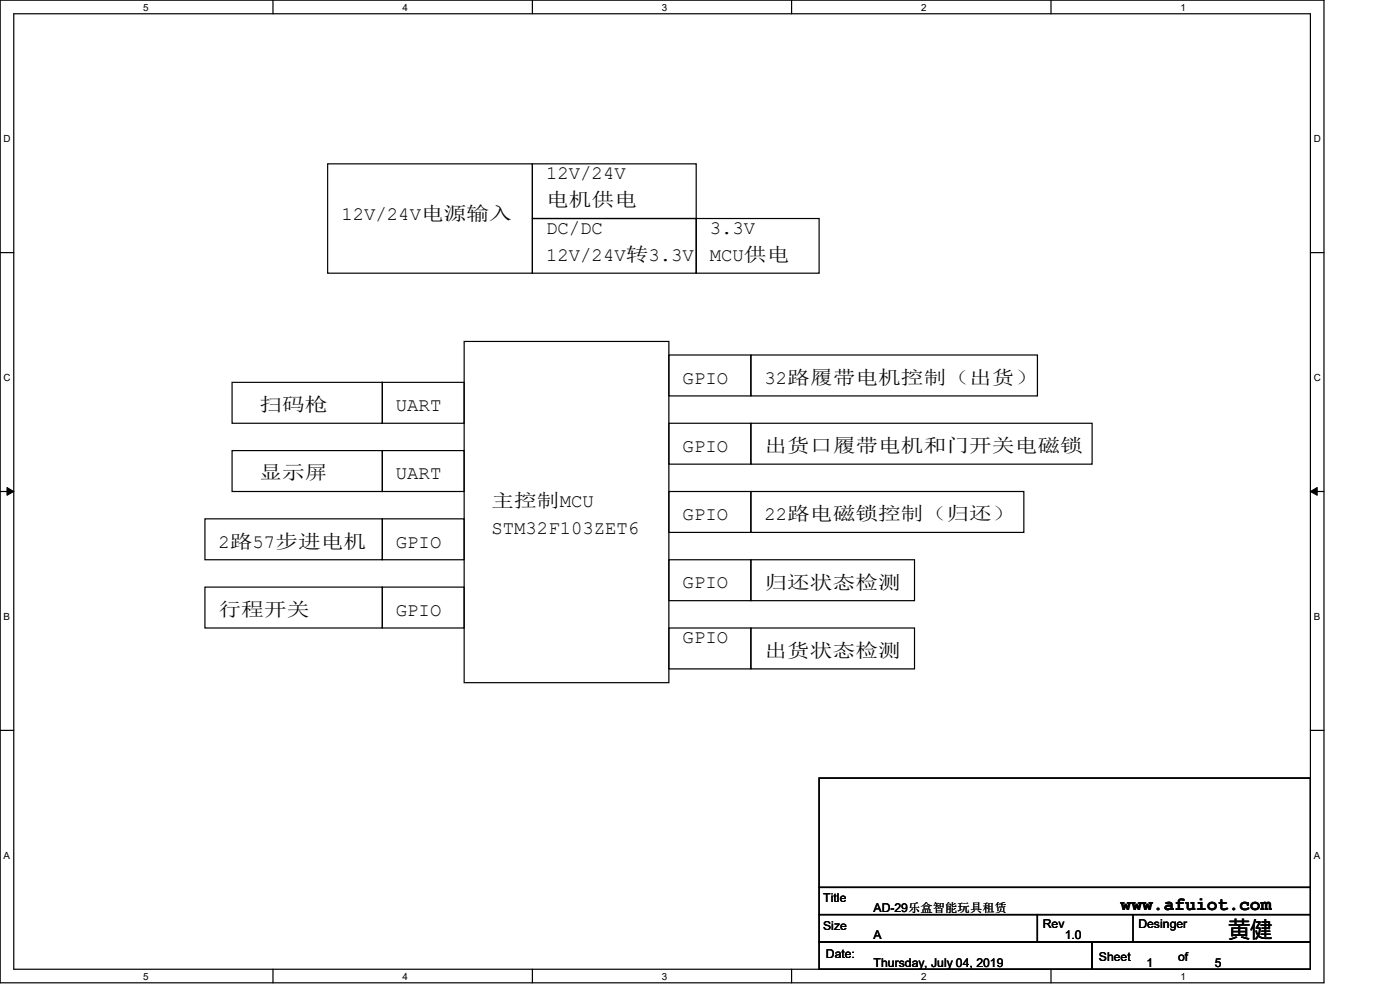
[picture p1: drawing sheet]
<svg xmlns="http://www.w3.org/2000/svg" width="297mm" height="210mm" viewBox="0 0 297 210" stroke-linecap="round" stroke-linejoin="round" font-family="sans-serif">
<defs><g id="words">
<text font-size="4.6" x="260.6" y="198.8">黄健</text>
<g font-size="4">
<text x="115.9" y="38">12V/24V</text>
<text x="72.4" y="46.7">12V/24V电源输入</text>
<text x="115.9" y="43.8">电机供电</text>
<text x="115.9" y="49.6">DC/DC</text>
<text x="150.6" y="49.6">3.3V</text>
<text x="115.9" y="55.4">12V/24V转3.3V</text>
<text x="150.6" y="55.4">MCU供电</text>
<text x="144.8" y="81.4">GPIO</text>
<text x="162.2" y="81.4">32路履带电机控制（出货）</text>
<text x="55" y="87.2">扫码枪</text>
<text x="84" y="87.2">UART</text>
<text x="144.8" y="95.9">GPIO</text>
<text x="162.2" y="95.9">出货口履带电机和门开关电磁锁</text>
<text x="55" y="101.7">显示屏</text>
<text x="84" y="101.7">UART</text>
<text x="104.3" y="107.5">主控制MCU</text>
<text x="104.3" y="113.3">STM32F103ZET6</text>
<text x="144.8" y="110.4">GPIO</text>
<text x="162.2" y="110.4">22路电磁锁控制（归还）</text>
<text x="46.4" y="116.2">2路57步进电机</text>
<text x="84" y="116.2">GPIO</text>
<text x="144.8" y="124.8">GPIO</text>
<text x="162.2" y="124.8">归还状态检测</text>
<text x="46.4" y="130.6">行程开关</text>
<text x="84" y="130.6">GPIO</text>
<text x="144.8" y="136.4">GPIO</text>
<text x="162.2" y="139.3">出货状态检测</text>
<text x="237.7" y="193.1">www.afuiot.com</text>
</g>
<g font-size="2.6">
<text x="174.6" y="191.4">Title</text>
<text x="174.6" y="197.2">Size</text>
<text x="185.3" y="193.5">AD-29乐盒智能玩具租赁</text>
<text x="221.2" y="196.9">Rev</text>
<text x="241.5" y="196.9">Desinger</text>
<text x="175.2" y="203.3">Date:</text>
<text x="185.3" y="199.3">A</text>
<text x="225.9" y="199.3">1.0</text>
<text x="233.1" y="203.9">Sheet</text>
<text x="249.9" y="203.9">of</text>
<text x="185.3" y="205.1">Thursday, July 04, 2019</text>
<text x="243.2" y="205.1">1</text>
<text x="257.7" y="205.1">5</text>
</g>
<g font-size="2.1">
<text x="30.4" y="2.2">5</text>
<text x="85.4" y="2.2">4</text>
<text x="140.4" y="2.2">3</text>
<text x="195.4" y="2.2">2</text>
<text x="250.4" y="2.2">1</text>
<text x=".8" y="30.1">D</text>
<text x="278.7" y="30.1">D</text>
<text x=".8" y="80.8">C</text>
<text x="278.7" y="80.8">C</text>
<text x=".8" y="131.5">B</text>
<text x="278.7" y="131.5">B</text>
<text x=".8" y="182.2">A</text>
<text x="278.7" y="182.2">A</text>
<text x="30.4" y="207.8">5</text>
<text x="85.4" y="207.8">4</text>
<text x="140.4" y="207.8">3</text>
<text x="195.4" y="207.8">2</text>
<text x="250.4" y="207.8">1</text>
</g>
</g></defs>
<path d="M0 0h280.9v208.5h-280.9zM2.9 2.9h275.1v202.7h-275.1z" fill="none" stroke="#000" stroke-width=".25"/>
<g fill="#fff">
<path d="M30.4 .3h1.1v2.4h-1.1z"/>
<path d="M30.4 205.9h1.1v2.3h-1.1z"/>
</g>
<path d="M57.9 0v2.9M57.9 205.6v2.9" fill="none" stroke="#000" stroke-width=".25"/>
<g fill="#fff">
<path d="M85.4 .3h1.1v2.4h-1.1z"/>
<path d="M85.4 205.9h1.1v2.3h-1.1z"/>
</g>
<path d="M112.9 0v2.9M112.9 205.6v2.9" fill="none" stroke="#000" stroke-width=".25"/>
<g fill="#fff">
<path d="M140.4 .3h1.2v2.4h-1.2z"/>
<path d="M140.4 205.9h1.2v2.3h-1.2z"/>
</g>
<path d="M167.9 0v2.9M167.9 205.6v2.9" fill="none" stroke="#000" stroke-width=".25"/>
<g fill="#fff">
<path d="M195.4 .3h1.2v2.4h-1.2z"/>
<path d="M195.4 205.9h1.2v2.3h-1.2z"/>
</g>
<path d="M223 0v2.9M223 205.6v2.9" fill="none" stroke="#000" stroke-width=".25"/>
<g fill="#fff">
<path d="M250.4 .3h1.2v2.4h-1.2z"/>
<path d="M250.4 205.9h1.2v2.3h-1.2z"/>
<path d="M.8 28.2h1.4v2.4h-1.4z"/>
<path d="M278.7 28.2h1.5v2.4h-1.5z"/>
<path d="M.8 78.9h1.4v2.3h-1.4z"/>
<path d="M278.7 78.9h1.5v2.3h-1.5z"/>
</g>
<path d="M0 53.6h2.9M278 53.6h2.9" fill="none" stroke="#000" stroke-width=".25"/>
<g fill="#fff">
<path d="M.8 129.6h1.3v2.3h-1.3z"/>
<path d="M278.7 129.6h1.4v2.3h-1.4z"/>
</g>
<path d="M0 104.3h2.9M278 104.3h2.9" fill="none" stroke="#000" stroke-width=".25"/>
<path d="M1.5 103.4l1.4 .9-1.4 .8zM278 104.3l1.4-.9v1.7z" fill="#000" stroke="#000" stroke-width=".21"/>
<g fill="#fff">
<path d="M.8 180.3h1.3v2.3h-1.3z"/>
<path d="M278.7 180.3h1.4v2.3h-1.4z"/>
</g>
<g fill="none" stroke="#000" stroke-width=".25">
<path d="M69.5 34.8h43.4v23.2h-43.4zM112.9 34.8h34.8v11.6h-34.8zM112.9 46.4h34.8v11.6h-34.8zM147.7 46.4h26.1v11.6h-26.1zM98.5 72.4h43.4v72.4h-43.4zM141.9 75.3h17.4v8.7h-17.4zM159.3 75.3h60.8v8.7h-60.8zM49.2 81.1h31.9v8.7h-31.9zM49.2 95.6h31.9v8.7h-31.9zM81.1 81.1h17.4v8.7h-17.4zM81.1 95.6h17.4v8.7h-17.4zM141.9 89.8h17.4v8.7h-17.4z"/>
<path d="M159.3 89.8h72.4v8.7h-72.4zM43.5 110.1h37.6v8.6h-37.6zM81.1 110.1h17.4v8.6h-17.4zM141.9 104.3h17.4v8.6h-17.4zM141.9 118.7h17.4v8.7h-17.4zM159.3 104.3h57.9v8.6h-57.9zM159.3 118.7h34.7v8.7h-34.7zM43.5 124.5h37.6v8.7h-37.6zM81.1 124.5h17.4v8.7h-17.4zM141.9 133.2h17.4v8.7h-17.4zM159.3 133.2h34.7v8.7h-34.7zM0 154.9h2.9"/>
<path d="M278 154.9h2.9M173.8 165.1h104.2v23.2h-104.2zM173.8 194h46.3v5.8h-46.3zM173.8 199.8h57.9v5.8h-57.9zM173.8 188.3h104.2v5.7h-104.2zM220.1 194h57.9v5.8h-57.9zM231.7 199.8h46.3v5.8h-46.3zM240.4 199.8h.1M240.4 194v5.8"/>
</g>
<use href="#words"/>
</svg>
